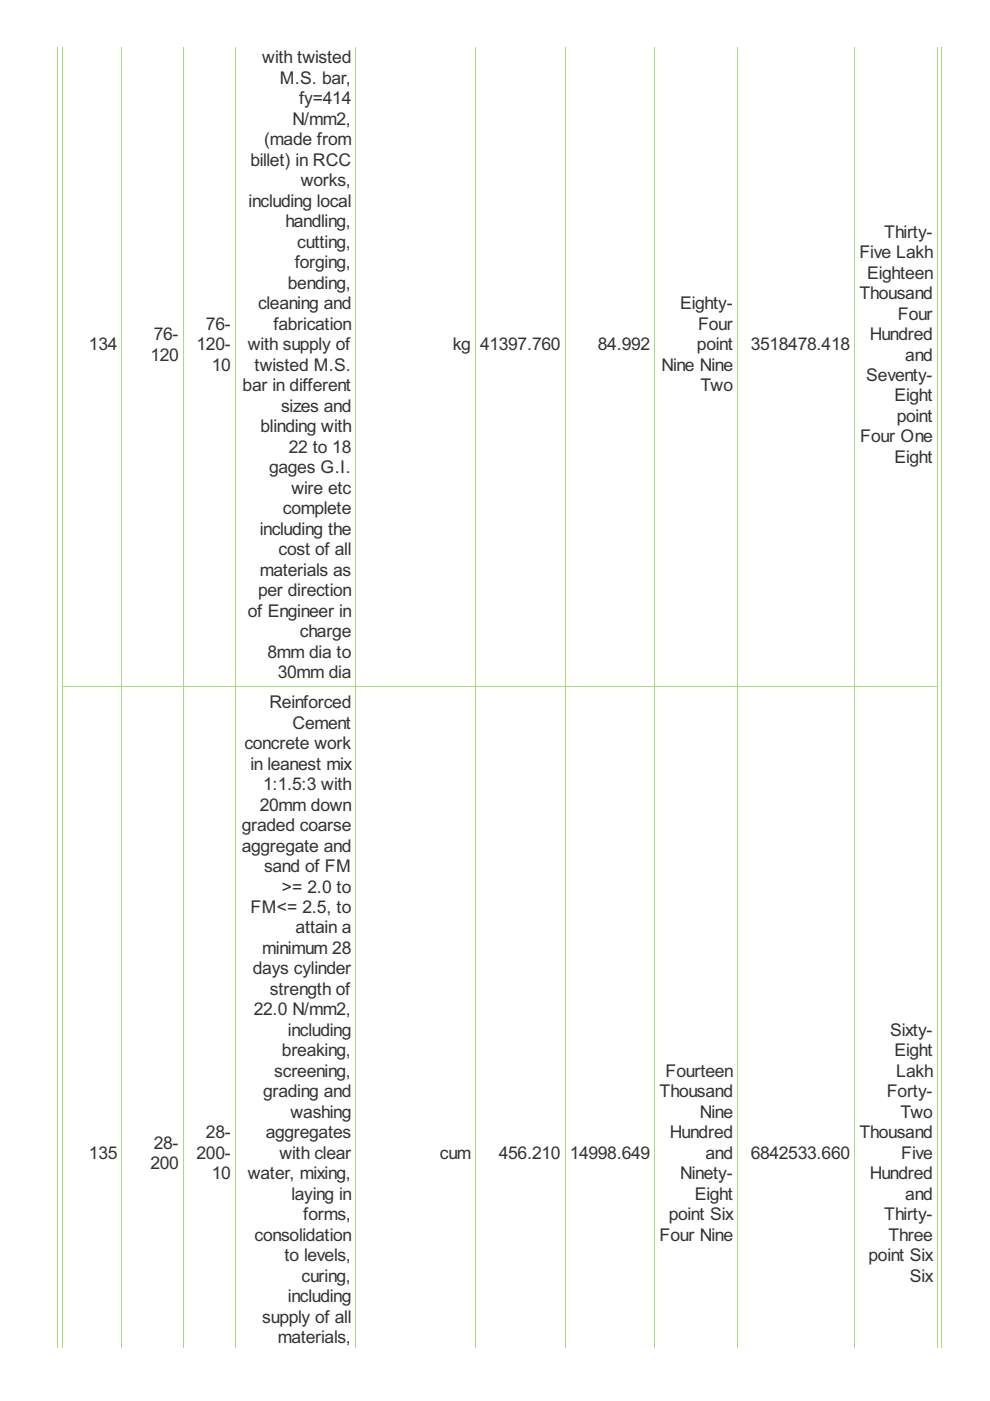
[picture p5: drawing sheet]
<svg xmlns="http://www.w3.org/2000/svg" width="210mm" height="297mm" viewBox="0 0 210 297" stroke-linecap="round" stroke-linejoin="round" font-family="sans-serif">
<defs><g id="words">
<g font-size="4.2" fill="#333">
<text x="55.6" y="13.4">with twisted</text>
<text x="59.3" y="17.8">M.S. bar,</text>
<text x="63.4" y="22.1">fy=414</text>
<text x="62" y="26.5">N/mm2,</text>
<text x="53.1" y="35.2">billet) in RCC</text>
<text x="56" y="30.8">(made from</text>
<text x="63.8" y="39.5">works,</text>
<text x="52.7" y="43.8">including local</text>
<text x="60.5" y="48.2">handling,</text>
<text x="63" y="52.5">cutting,</text>
<text x="187.5" y="50.4">Thirty-</text>
<text x="62.5" y="56.9">forging,</text>
<text x="182.2" y="54.7">Five Lakh</text>
<text x="183.9" y="59.1">Eighteen</text>
<text x="54.7" y="65.6">cleaning and</text>
<text x="61" y="61.2">bending,</text>
<text x="144.2" y="65.6">Eighty-</text>
<text x="182.2" y="63.4">Thousand</text>
<text x="43.7" y="69.9">76-</text>
<text x="58" y="69.9">fabrication</text>
<text x="148" y="69.9">Four</text>
<text x="190.4" y="67.7">Four</text>
<text x="18.9" y="74.3">134</text>
<text x="31.9" y="76.4">120</text>
<text x="32.6" y="72.1">76-</text>
<text x="41.7" y="74.3">120-</text>
<text x="52.5" y="74.3">with supply of</text>
<text x="96" y="74.3">kg</text>
<text x="101.8" y="74.3">41397.760</text>
<text x="126.8" y="74.3">84.992</text>
<text x="147.8" y="74.3">point</text>
<text x="159.2" y="74.3">3518478.418</text>
<text x="184.4" y="72.1">Hundred</text>
<text x="191.9" y="76.4">and</text>
<text x="44.9" y="78.6">10</text>
<text x="51.5" y="83">bar in different</text>
<text x="54" y="78.6">twisted M.S.</text>
<text x="140.2" y="78.6">Nine Nine</text>
<text x="148.6" y="83">Two</text>
<text x="183.7" y="80.8">Seventy-</text>
<text x="59.6" y="87.3">sizes and</text>
<text x="189.7" y="85.1">Eight</text>
<text x="190.1" y="89.5">point</text>
<text x="55.3" y="91.6">blinding with</text>
<text x="61.2" y="96">22 to 18</text>
<text x="182.4" y="93.8">Four One</text>
<text x="57.1" y="100.3">gages G.I.</text>
<text x="189.7" y="98.2">Eight</text>
<text x="61.8" y="104.7">wire etc</text>
<text x="55.1" y="113.4">including the</text>
<text x="60" y="109">complete</text>
<text x="59.1" y="117.7">cost of all</text>
<text x="55.1" y="122.1">materials as</text>
<text x="52.5" y="130.7">of Engineer in</text>
<text x="54.7" y="126.4">per direction</text>
<text x="63.6" y="135.1">charge</text>
<text x="56.7" y="139.4">8mm dia to</text>
<text x="58.9" y="143.8">30mm dia</text>
<text x="57.1" y="150.1">Reinforced</text>
<text x="62" y="154.5">Cement</text>
<text x="51.8" y="158.8">concrete work</text>
<text x="53.1" y="163.2">in leanest mix</text>
<text x="55.8" y="167.5">1:1.5:3 with</text>
<text x="55.1" y="171.8">20mm down</text>
<text x="51.3" y="176.2">graded coarse</text>
<text x="51.3" y="180.5">aggregate and</text>
<text x="56" y="184.9">sand of FM</text>
<text x="59.8" y="189.2">&gt;= 2.0 to</text>
<text x="53.1" y="193.6">FM&lt;= 2.5, to</text>
<text x="62.7" y="197.9">attain a</text>
<text x="55.6" y="202.3">minimum 28</text>
<text x="53.6" y="206.6">days cylinder</text>
<text x="53.8" y="215.3">22.0 N/mm2,</text>
<text x="57.2" y="211">strength of</text>
<text x="61" y="219.6">including</text>
<text x="188.7" y="219.6">Sixty-</text>
<text x="59.8" y="224">breaking,</text>
<text x="189.7" y="224">Eight</text>
<text x="55.8" y="232.7">grading and</text>
<text x="58.1" y="228.3">screening,</text>
<text x="139.9" y="232.7">Thousand</text>
<text x="141.1" y="228.3">Fourteen</text>
<text x="188" y="232.7">Forty-</text>
<text x="190" y="228.3">Lakh</text>
<text x="61.6" y="237">washing</text>
<text x="148.4" y="237">Nine</text>
<text x="190.9" y="237">Two</text>
<text x="18.9" y="245.7">135</text>
<text x="32.6" y="243.5">28-</text>
<text x="41.7" y="245.7">200-</text>
<text x="43.7" y="241.4">28-</text>
<text x="56.3" y="241.4">aggregates</text>
<text x="59.2" y="245.7">with clear</text>
<text x="93.3" y="245.7">cum</text>
<text x="105.8" y="245.7">456.210</text>
<text x="120.8" y="245.7">14998.649</text>
<text x="142" y="241.4">Hundred</text>
<text x="149.6" y="245.7">and</text>
<text x="159.2" y="245.7">6842533.660</text>
<text x="182.2" y="241.4">Thousand</text>
<text x="191.1" y="245.7">Five</text>
<text x="31.9" y="247.9">200</text>
<text x="44.9" y="250.1">10</text>
<text x="52.5" y="250.1">water, mixing,</text>
<text x="144.2" y="250.1">Ninety-</text>
<text x="184.4" y="250.1">Hundred</text>
<text x="61.8" y="254.4">laying in</text>
<text x="147.3" y="254.4">Eight</text>
<text x="191.9" y="254.4">and</text>
<text x="54" y="263.1">consolidation</text>
<text x="64.3" y="258.8">forms,</text>
<text x="139.9" y="263.1">Four Nine</text>
<text x="141.8" y="258.8">point Six</text>
<text x="187.5" y="258.8">Thirty-</text>
<text x="188.4" y="263.1">Three</text>
<text x="60.3" y="267.4">to levels,</text>
<text x="184.2" y="267.4">point Six</text>
<text x="63.9" y="271.8">curing,</text>
<text x="192.9" y="271.8">Six</text>
<text x="55.6" y="280.5">supply of all</text>
<text x="61" y="276.1">including</text>
<text x="58.9" y="284.8">materials,</text>
</g>
</g></defs>
<g fill="none" stroke="#a8da7f" stroke-width=".21">
<path d="M12.3 9.9v275.9M13.3 9.9v275.9M25.8 9.9v275.9M38.9 9.9v275.9M49.9 9.9v275.9M75.4 9.9v275.9M100.8 9.9v275.9M119.8 9.9v275.9M138.8 9.9v275.9M156.4 9.9v275.9M181.2 9.9v275.9M198.7 9.9v275.9"/>
<path d="M199.6 9.9v275.9M13.2 145.5h185.6"/>
</g>
<use href="#words"/>
</svg>
